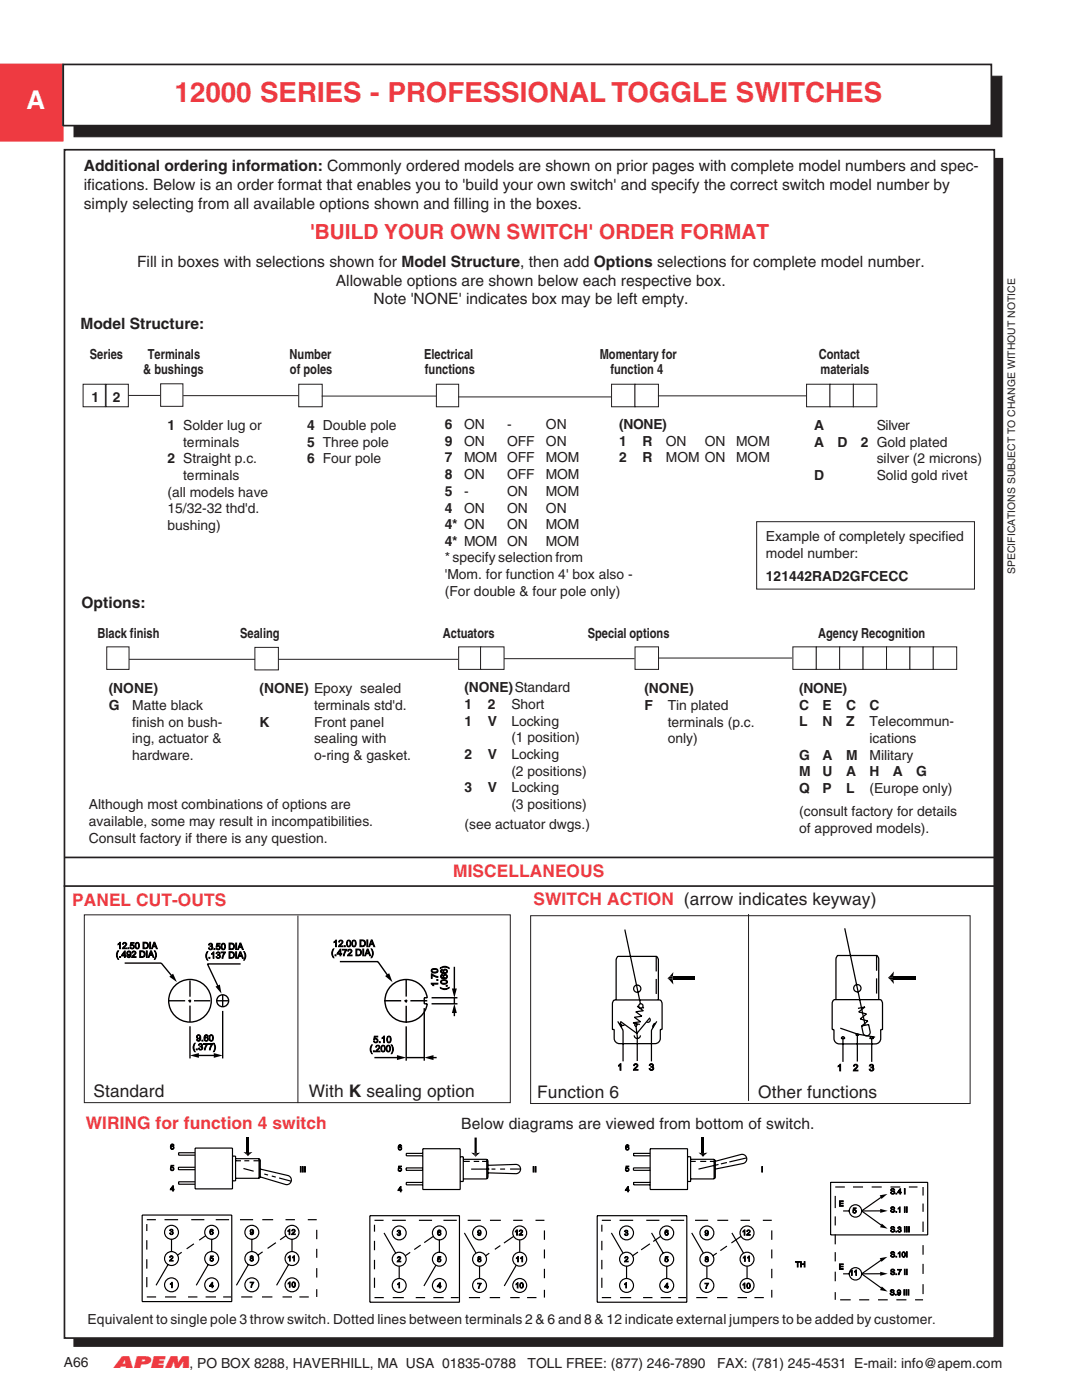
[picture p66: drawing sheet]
<svg xmlns="http://www.w3.org/2000/svg" width="216mm" height="279mm" viewBox="0 0 216 279" stroke-linecap="round" stroke-linejoin="round" font-family="sans-serif">
<defs><g id="words">
<text font-size="5.5" fill="#ee3a41" x="34.8" y="20.4">12000 SERIES - PROFESSIONAL TOGGLE SWITCHES</text>
<text font-size="5.2" fill="#fff" x="5.3" y="21.9">A</text>
<text font-size="4.1" fill="#ee3a41" x="61.9" y="47.6">'BUILD YOUR OWN SWITCH' ORDER FORMAT</text>
<g font-size="3.5" fill="#ee3a41">
<text x="90.4" y="175">MISCELLANEOUS</text>
<text x="14.4" y="180.9">PANEL CUT-OUTS</text>
<text x="106.4" y="180.7">SWITCH ACTION (arrow indicates keyway)</text>
<text x="17.1" y="225.4">WIRING for function 4 switch</text>
</g>
<g font-size="3.5" fill="#231f20">
<text x="18.7" y="218.9">Standard</text>
<text x="61.6" y="218.9">With K sealing option</text>
<text x="107.2" y="219.1">Function 6</text>
<text x="151.3" y="219.1">Other functions</text>
</g>
<text font-size="3.2" fill="#ee3a41" x="22.7" y="273">APEM</text>
<g font-size="3.1" fill="#231f20">
<text x="16.7" y="34.2">Additional ordering information: Commonly ordered models are shown on prior pages with complete model numbers and spec-</text>
<text x="16.7" y="37.9">ifications. Below is an order format that enables you to 'build your own switch' and specify the correct switch model number by</text>
<text x="16.7" y="41.7">simply selecting from all available options shown and filling in the boxes.</text>
<text x="27.4" y="53.3">Fill in boxes with selections shown for Model Structure, then add Options selections for complete model number.</text>
<text x="67" y="57">Allowable options are shown below each respective box.</text>
<text x="16.1" y="65.7">Model Structure:</text>
<text x="74.5" y="60.7">Note 'NONE' indicates box may be left empty.</text>
<text x="16.3" y="121.3">Options:</text>
<text x="92" y="225.3">Below diagrams are viewed from bottom of switch.</text>
</g>
<g font-size="2.8" fill="#231f20">
<text x="17.9" y="71.6">Series</text>
<text x="29.5" y="71.6">Terminals</text>
<text x="57.8" y="71.6">Number</text>
<text x="84.6" y="71.6">Electrical</text>
<text x="119.7" y="71.6">Momentary for</text>
<text x="163.4" y="71.6">Contact</text>
<text x="28.6" y="74.7">&amp; bushings</text>
<text x="57.9" y="74.7">of poles</text>
<text x="84.8" y="74.7">functions</text>
<text x="121.8" y="74.7">function 4</text>
<text x="163.7" y="74.7">materials</text>
<text x="18.3" y="80.2">1</text>
<text x="22.5" y="80.1">2</text>
<text x="33.4" y="85.8">1 Solder lug or</text>
<text x="36.5" y="89.2">terminals</text>
<text x="61.3" y="85.8">4 Double pole</text>
<text x="61.3" y="89.2">5 Three pole</text>
<text x="88.7" y="85.7">6</text>
<text x="88.7" y="89">9</text>
<text x="92.6" y="85.7">ON</text>
<text x="92.6" y="89">ON</text>
<text x="101.2" y="85.7">-</text>
<text x="101.2" y="89">OFF</text>
<text x="108.9" y="85.7">ON</text>
<text x="108.9" y="89">ON</text>
<text x="123.5" y="85.7">(NONE)</text>
<text x="123.5" y="89">1</text>
<text x="128.2" y="89">R</text>
<text x="132.9" y="89">ON</text>
<text x="140.6" y="89">ON</text>
<text x="146.9" y="89">MOM</text>
<text x="162.5" y="85.8">A</text>
<text x="162.5" y="89.2">A</text>
<text x="167.1" y="89.2">D</text>
<text x="171.8" y="89.2">2 Gold plated</text>
<text x="174.9" y="85.8">Silver</text>
<text x="33.4" y="92.5">2 Straight p.c.</text>
<text x="36.5" y="95.8">terminals</text>
<text x="61.3" y="92.5">6 Four pole</text>
<text x="88.7" y="92.3">7</text>
<text x="88.7" y="95.6">8</text>
<text x="92.6" y="92.3">MOM</text>
<text x="92.6" y="95.6">ON</text>
<text x="101.2" y="92.3">OFF</text>
<text x="101.2" y="95.6">OFF</text>
<text x="108.9" y="92.3">MOM</text>
<text x="108.9" y="95.6">MOM</text>
<text x="123.5" y="92.3">2</text>
<text x="128.2" y="92.3">R</text>
<text x="132.9" y="92.3">MOM ON</text>
<text x="146.9" y="92.3">MOM</text>
<text x="162.5" y="95.8">D</text>
<text x="174.9" y="92.5">silver (2 microns)</text>
<text x="174.9" y="95.8">Solid gold rivet</text>
<text x="33.4" y="99.1">(all models have</text>
<text x="88.7" y="98.9">5</text>
<text x="92.6" y="98.9">-</text>
<text x="101.2" y="98.9">ON</text>
<text x="108.9" y="98.9">MOM</text>
<text x="33.4" y="102.4">15/32-32 thd'd.</text>
<text x="33.4" y="105.8">bushing)</text>
<text x="88.7" y="102.3">4</text>
<text x="88.7" y="105.6">4* ON</text>
<text x="92.6" y="102.3">ON</text>
<text x="101.2" y="102.3">ON</text>
<text x="101.2" y="105.6">ON</text>
<text x="108.9" y="102.3">ON</text>
<text x="108.9" y="105.6">MOM</text>
<text x="152.8" y="108">Example of completely specified</text>
<text x="88.7" y="108.9">4* MOM</text>
<text x="88.7" y="112.2">* specify selection from</text>
<text x="101.2" y="108.9">ON</text>
<text x="108.9" y="108.9">MOM</text>
<text x="152.8" y="111.3">model number:</text>
<text x="88.7" y="115.5">'Mom. for function 4' box also -</text>
<text x="88.7" y="118.9">(For double &amp; four pole only)</text>
<text x="152.8" y="116">121442RAD2GFCECC</text>
<text x="19.4" y="127.3">Black finish</text>
<text x="47.9" y="127.3">Sealing</text>
<text x="88.4" y="127.3">Actuators</text>
<text x="117.3" y="127.3">Special options</text>
<text x="163.3" y="127.3">Agency Recognition</text>
<text x="21.7" y="138.4">(NONE)</text>
<text x="21.7" y="141.7">G</text>
<text x="26.4" y="141.7">Matte black</text>
<text x="51.8" y="138.4">(NONE) Epoxy sealed</text>
<text x="62.7" y="141.7">terminals std'd.</text>
<text x="92.7" y="138.2">(NONE)Standard</text>
<text x="92.7" y="141.5">1</text>
<text x="97.3" y="141.5">2</text>
<text x="102" y="141.5">Short</text>
<text x="128.6" y="138.4">(NONE)</text>
<text x="128.6" y="141.7">F</text>
<text x="133.2" y="141.7">Tin plated</text>
<text x="159.5" y="138.3">(NONE)</text>
<text x="159.5" y="141.7">C</text>
<text x="164.1" y="141.7">E</text>
<text x="168.8" y="141.7">C</text>
<text x="173.5" y="141.7">C</text>
<text x="26.4" y="145">finish on bush-</text>
<text x="26.4" y="148.3">ing, actuator &amp;</text>
<text x="51.8" y="145">K</text>
<text x="62.7" y="145">Front panel</text>
<text x="62.7" y="148.3">sealing with</text>
<text x="92.7" y="144.8">1</text>
<text x="97.3" y="144.8">V</text>
<text x="102" y="144.8">Locking</text>
<text x="102" y="148.1">(1 position)</text>
<text x="133.2" y="145">terminals (p.c.</text>
<text x="133.2" y="148.3">only)</text>
<text x="159.5" y="145">L</text>
<text x="164.1" y="145">N</text>
<text x="168.8" y="145">Z</text>
<text x="173.5" y="145">Telecommun-</text>
<text x="173.5" y="148.3">ications</text>
<text x="26.4" y="151.6">hardware.</text>
<text x="62.7" y="151.6">o-ring &amp; gasket.</text>
<text x="92.7" y="151.5">2</text>
<text x="97.3" y="151.5">V</text>
<text x="102" y="151.5">Locking</text>
<text x="102" y="154.8">(2 positions)</text>
<text x="159.5" y="151.6">G</text>
<text x="159.5" y="154.9">M</text>
<text x="164.1" y="151.6">A</text>
<text x="164.1" y="154.9">U</text>
<text x="168.8" y="151.6">M</text>
<text x="168.8" y="154.9">A</text>
<text x="173.5" y="151.6">Military</text>
<text x="173.5" y="154.9">H</text>
<text x="178.1" y="154.9">A</text>
<text x="182.8" y="154.9">G</text>
<text x="17.7" y="161.6">Although most combinations of options are</text>
<text x="92.7" y="158.1">3</text>
<text x="97.3" y="158.1">V</text>
<text x="102" y="158.1">Locking</text>
<text x="102" y="161.4">(3 positions)</text>
<text x="159.5" y="158.3">Q</text>
<text x="164.1" y="158.3">P</text>
<text x="168.8" y="158.3">L</text>
<text x="173.5" y="158.3">(Europe only)</text>
<text x="17.7" y="164.9">available, some may result in incompatibilities.</text>
<text x="92.7" y="165.4">(see actuator dwgs.)</text>
<text x="159.5" y="163">(consult factory for details</text>
<text x="159.5" y="166.3">of approved models).</text>
<text x="17.7" y="168.2">Consult factory if there is any question.</text>
<text x="17.4" y="264.3">Equivalent to single pole 3 throw switch. Dotted lines between terminals 2 &amp; 6 and 8 &amp; 12 indicate external jumpers to be added by customer.</text>
<text x="12.8" y="272.9">A66</text>
<text x="37.8" y="273">, PO BOX 8288, HAVERHILL, MA USA 01835-0788</text>
<text x="105.3" y="273">TOLL FREE: (877) 246-7890</text>
<text x="143.1" y="273">FAX: (781) 245-4531 E-mail: info@apem.com</text>
</g>
<text font-size="2.1" fill="#231f20" x="202.6" y="114.5" transform="rotate(-90 202.6 114.5)">SPECIFICATIONS SUBJECT TO CHANGE WITHOUT NOTICE</text>
<g font-size="1.9">
<text x="66.1" y="190.8">(.472 DIA)</text>
<text x="66.4" y="188.9">12.00 DIA</text>
<text x="87.4" y="196.9" transform="rotate(-90 87.4 196.9)">1.70</text>
<text x="89.2" y="197.6" transform="rotate(-90 89.2 197.6)">(.066)</text>
<text x="73.7" y="209.9">(.200)</text>
<text x="74.5" y="208.1">5.10</text>
<text x="123.2" y="213.6">1</text>
<text x="126.4" y="213.6">2</text>
<text x="129.5" y="213.6">3</text>
<text x="167.1" y="213.7">1</text>
<text x="170.2" y="213.7">2</text>
<text x="173.4" y="213.7">3</text>
</g>
<g font-size="1.8">
<text x="23.1" y="191.1">(.492 DIA)</text>
<text x="23.4" y="189.3">12.50 DIA</text>
<text x="40.9" y="191.3">(.137 DIA)</text>
<text x="41.5" y="189.5">3.50 DIA</text>
<text x="38.4" y="209.5">(.377)</text>
<text x="39.1" y="207.8">9.60</text>
</g>
<g font-size="1.5">
<text x="33.9" y="233.6">5</text>
<text x="33.9" y="229.4">6</text>
<text x="59.8" y="233.9">III</text>
<text x="79.4" y="233.8">5</text>
<text x="79.4" y="229.5">6</text>
<text x="106.3" y="233.9">II</text>
<text x="124.7" y="233.8">5</text>
<text x="124.7" y="229.5">6</text>
<text x="151.9" y="233.9">I</text>
<text x="33.9" y="237.7">4</text>
<text x="79.4" y="237.9">4</text>
<text x="124.7" y="237.9">4</text>
<text x="177.6" y="238.3">S.4 I</text>
<text x="167.4" y="240.7">E</text>
<text x="170.1" y="242.1">5</text>
<text x="177.6" y="241.9">S.1 II</text>
<text x="177.6" y="245.9">S.3 III</text>
<text x="33.8" y="251.7">2</text>
<text x="33.8" y="246.4">3</text>
<text x="41.8" y="246.4">6</text>
<text x="41.8" y="251.7">5</text>
<text x="49.8" y="251.7">8</text>
<text x="49.8" y="246.4">9</text>
<text x="57.3" y="246.4">12</text>
<text x="57.4" y="251.7">11</text>
<text x="79.2" y="246.6">3</text>
<text x="79.2" y="251.8">2</text>
<text x="87.2" y="251.8">5</text>
<text x="87.2" y="246.5">6</text>
<text x="95.2" y="246.5">9</text>
<text x="95.2" y="251.8">8</text>
<text x="102.7" y="246.5">12</text>
<text x="102.9" y="251.8">11</text>
<text x="124.5" y="246.6">3</text>
<text x="124.6" y="251.8">2</text>
<text x="132.6" y="246.5">6</text>
<text x="132.6" y="251.8">5</text>
<text x="140.6" y="246.6">9</text>
<text x="140.6" y="251.8">8</text>
<text x="148.1" y="246.5">12</text>
<text x="148.2" y="251.7">11</text>
<text x="177.6" y="250.9">S.10I</text>
<text x="33.8" y="257">1</text>
<text x="41.8" y="257">4</text>
<text x="49.8" y="256.9">7</text>
<text x="57.3" y="256.9">10</text>
<text x="79.2" y="257">1</text>
<text x="87.2" y="257.1">4</text>
<text x="95.2" y="257.1">7</text>
<text x="102.8" y="257.1">10</text>
<text x="124.5" y="257">1</text>
<text x="132.6" y="257.1">4</text>
<text x="140.6" y="257.1">7</text>
<text x="148.1" y="257.1">10</text>
<text x="158.7" y="252.9">TH</text>
<text x="167.4" y="253.3">E</text>
<text x="169.5" y="254.5">11</text>
<text x="177.6" y="254.4">S.7 II</text>
<text x="177.5" y="258.5">S.9 III</text>
</g>
</g></defs>
<path d="M-.1 12.9h12.6v15.2h-12.6z" fill-rule="evenodd" fill="#ee3a41" stroke="#ee3a41" stroke-width=".34"/>
<path d="M14.8 31.7h185.2v236.9h-185.2z" fill-rule="evenodd" fill="#231f20" stroke="#231f20" stroke-width=".34"/>
<path d="M12.9 29.9h185.5v237.1h-185.5z" fill-rule="evenodd" fill="#fff" stroke="#231f20" stroke-width=".34"/>
<g fill="#fff" stroke="#231f20" stroke-width=".2">
<path d="M16.6 76.7h4.4v4.5h-4.4z" fill-rule="evenodd"/>
<path d="M59.6 76.7h4.7v4.5h-4.7z" fill-rule="evenodd"/>
</g>
<path d="M64.2 79h22.9" fill="none" stroke="#231f20" stroke-width=".2"/>
<path d="M87.1 76.7h4.4v4.5h-4.4z" fill-rule="evenodd" fill="#fff" stroke="#231f20" stroke-width=".2"/>
<path d="M14.8 15.2h185.1v12.1h-185.1z" fill-rule="evenodd" fill="#231f20" stroke="#231f20" stroke-width=".2"/>
<path d="M12.6 12.9h185.2v12.2h-185.2z" fill-rule="evenodd" fill="#fff" stroke="#231f20" stroke-width=".34"/>
<g fill="#fff" stroke="#231f20" stroke-width=".2">
<path d="M32.1 76.6h4.4v4.5h-4.4z" fill-rule="evenodd"/>
<path d="M160.9 76.7h4.7v4.5h-4.7z" fill-rule="evenodd"/>
<path d="M165.6 76.7h4.7v4.5h-4.7z" fill-rule="evenodd"/>
<path d="M170.3 76.7h4.7v4.5h-4.7z" fill-rule="evenodd"/>
</g>
<path d="M25.5 78.9h6.5M36.5 79h23M91.4 79.2h30.5" fill="none" stroke="#231f20" stroke-width=".2"/>
<path d="M50.9 129.2h4.6v4.5h-4.6z" fill-rule="evenodd" fill="#fff" stroke="#231f20" stroke-width=".2"/>
<path d="M25.7 131.6h25.2M55.6 131.6h35.8" fill="none" stroke="#231f20" stroke-width=".2"/>
<g fill="#fff" stroke="#231f20" stroke-width=".2">
<path d="M91.5 129.1h4.5v4.5h-4.5z" fill-rule="evenodd"/>
<path d="M21.3 129.1h4.4v4.5h-4.4z" fill-rule="evenodd"/>
<path d="M126.7 129.1h4.7v4.5h-4.7z" fill-rule="evenodd"/>
<path d="M176.9 129.1h4.7v4.5h-4.7z" fill-rule="evenodd"/>
</g>
<path d="M100.6 131.5h26" fill="none" stroke="#231f20" stroke-width=".2"/>
<g fill="#fff" stroke="#231f20" stroke-width=".2">
<path d="M158.2 129.1h4.7v4.5h-4.7z" fill-rule="evenodd"/>
<path d="M162.9 129.1h4.7v4.5h-4.7z" fill-rule="evenodd"/>
<path d="M95.9 129.1h4.7v4.5h-4.7z" fill-rule="evenodd"/>
<path d="M167.5 129.1h4.7v4.5h-4.7z" fill-rule="evenodd"/>
<path d="M172.2 129.1h4.7v4.5h-4.7z" fill-rule="evenodd"/>
<path d="M151 104.1h43.4v13.5h-43.4z" fill-rule="evenodd"/>
<path d="M181.6 129.1h4.6v4.5h-4.6z" fill-rule="evenodd"/>
<path d="M186.2 129.1h4.7v4.5h-4.7z" fill-rule="evenodd"/>
</g>
<path d="M131.5 131.3h26.5" fill="none" stroke="#231f20" stroke-width=".2"/>
<g fill="#fff" stroke="#231f20" stroke-width=".2">
<path d="M21.2 76.7h4.4v4.5h-4.4z" fill-rule="evenodd"/>
<path d="M122 76.7h4.7v4.5h-4.7z" fill-rule="evenodd"/>
<path d="M126.7 76.7h4.7v4.5h-4.7z" fill-rule="evenodd"/>
</g>
<path d="M131.3 79h29.5" fill="none" stroke="#231f20" stroke-width=".2"/>
<path d="M12.7 176.8h186.4" fill="none" stroke="#231f20" stroke-width=".34"/>
<path d="M16.8 182.6h85v37.5h-85z" fill-rule="evenodd" fill="#fff" stroke="#231f20" stroke-width=".2"/>
<path d="M59.4 182.7v37.4" fill="none" stroke="#231f20" stroke-width=".2"/>
<path d="M105.9 182.7h87.7v37.5h-87.7z" fill-rule="evenodd" fill="#fff" stroke="#231f20" stroke-width=".2"/>
<path d="M12.8 171.1h186.2" fill="none" stroke="#231f20" stroke-width=".34"/>
<path d="M149.4 182.4v37.3" fill="none" stroke="#231f20" stroke-width=".2"/>
<g fill="none" stroke="#000" stroke-width=".28">
<path d="M67.8 191.9h7.6l2.2 3.1M76.6 199.7h3.5M78.3 196.5a4.2 4.2 0 0 1 6.9 2.6h-.5v1.2h.5a4.2 4.2 0 0 1-6.2 3.1 4.2 4.2 0 0 1-.7-6.9zM80.7 199.7h.6M81.1 195.5v3.4M81.1 199.5v.6M81.9 199.7h3.4M86.1 199.1h5.2M90.7 192.9v5M90.7 199.1v1.2M74.7 211.1h5.1M81.1 200.7v3.4"/>
<path d="M81.1 204.8v6.9M81.1 211.1h3.6M84.7 201.2v10.5M85.9 211.1h1.2M86.1 200.3h5.2M90.7 201.6v1.2"/>
</g>
<g fill="#000">
<path d="M33.8 194.9l.7-.6 .8 1.7zM43 196.9l.9-.4 .3 1.8zM76.8 194.8l.9-.6 .6 1.8zM90.2 197.3h1l-.5 1.8zM133.2 195.2l.4-.3h.6v.3zM134.4 194l-.2 .9h-.6zM133.2 195.2h1v.4h-.6zM133.6 195.6h.6l.2 .9zM134.2 194.9h4.4v.7h-4.4zM177.2 195.1l.4-.3h.6v.3zM178.4 193.9l-.2 .9h-.6zM177.2 195.1h1v.3l-.6 .1z"/>
<path d="M177.6 195.5l.6-.1 .2 1zM178.2 194.8h4.4v.6h-4.4zM37.9 210.6l1.8-.4v.9zM42.7 210.2l1.7 .4-1.7 .5zM79.2 210.6l1.9 .5-1.9 .5zM84.7 211.1l1.8-.5v1zM90.7 200.3l.5 1.9h-1zM48.6 229.9l.7 .1-.1 .5zM49.5 230h.2v.5l-.2 .3zM49.3 230h.2v.8l-.3-.3zM49.7 230l.7-.1-.7 .6zM94 230l.7 .1v.5z"/>
<path d="M94.9 230.1h.2l.1 .5-.3 .3zM94.7 230.1h.2v.8l-.2-.3zM95.1 230.1l.7-.1-.6 .6zM139.4 230l.7 .1-.1 .5zM140.3 230.1h.2v.5l-.2 .3zM140.1 230.1h.2v.8l-.3-.3zM140.5 230.1l.7-.1-.7 .6zM175.5 238.6l1.6-.3-1.2 1zM176 256.7l1.1 1.1-1.5-.3zM176 244.2l1.1 1-1.5-.3zM175.6 241.3l1.5 .4-1.5 .4zM175.6 253.8l1.5 .4-1.5 .4z"/>
<path d="M175.5 251.1l1.6-.3-1.2 1z"/>
</g>
<path d="M130.9 190.9v8.7M174.9 190.7v8.8" fill="none" stroke="#000" stroke-width=".25" stroke-dasharray="3 1.5" stroke-linecap="butt"/>
<g fill="none" stroke="#000" stroke-width=".25">
<path d="M122.6 199.6h9.2l.3 .8v5.1h-.3v1.7a1.06 1.06 0 0 1-1.1 1.1h-7.1a1.06 1.06 0 0 1-1-1.1v-1.7h-.4v-5.1zM122.9 199.6v-8.2l.3-.5h7.9l.3 .5v8.2M124.7 185.5l3.1 14.8M166.4 199.5h9.3l.4 .8v5.2h-.4v1.8a1.08 1.08 0 0 1-1 1h-7.2a1.08 1.08 0 0 1-1.1-1v-1.8h-.4v-5.2zM166.8 199.5v-8.3l.3-.5h7.9l.3 .5v8.3M168.6 185.3l4 19.3M123.3 203.8l1 1.8v6.2M123.5 204.3l.3-.1 .3 .6-.1 .2M123.9 203.9l-.1 .2a.45 .45 0 0 0 .3 .5 .45 .45 0 0 0 .5-.1M126.5 206.6a.63 .63 0 0 0 .7 .6 .63 .63 0 0 0 .6-.6M126.9 204.8l.3 2.4M127.2 207.2v4.6"/>
<path d="M127.5 200.9l-.4-.1 1.3 .9-1.5 .2 1.2 .9-1.5 .2 1.2 .9-1.5 .2 1.4 .4M128.2 201.1l.3 .1M129.6 203.2a.45 .45 0 0 1 0 .7 .45 .45 0 0 1-.6 0M129.7 203.1l-2.6 3.1-3.3-2.4M130.8 204.3l-.3-.1-.3 .6 .1 .2M131.1 203.8l-1.1 1.8v6.2M167.7 205.2l3.4 1.2 3.5 .6M168 206.9h.4l.2 .4h-.8zM168.2 207.3v4.6M170.8 206.4h.5v.2h-.5zM171.1 206.6v5.3M171.2 201.2l1.4-.2-1.3 .9 1.6 .5-1.3 1 1.6 .4-1.3 1"/>
<path d="M171.9 204.8l1.4-.3 .3 1.4a.72 .72 0 0 1-.5 .8 .72 .72 0 0 1-.9-.5zM173.8 206.9h.3l.2 .4h-.8zM173.9 207.3v4.6"/>
<circle cx="127.2" cy="197.3" r=".72"/>
<circle cx="171.1" cy="197.2" r=".73"/>
<circle cx="126.9" cy="204.5" r=".23"/>
<circle cx="127.9" cy="200.8" r=".43"/>
</g>
<g fill="none" stroke="#000" stroke-width=".27">
<path d="M24.9 192.2h7.3l2.3 2.9M33.7 199.7h3.2M37.5 199.7h.6M37.9 195.7v3.2M37.9 199.5v.6M38.7 199.7h3.3M48 192.4h-6.6l2.3 4.8M37.9 200.7v3.3M37.9 204.8v6.4M39.1 210.6h4.1M44.4 201.7v9.5"/>
<circle cx="37.9" cy="199.7" r="4.3"/>
<circle cx="44.4" cy="199.7" r="1.19"/>
</g>
<path d="M43.2 199.7h2.4M44.4 198.5v2.4" fill="none" stroke="#000" stroke-width=".27" stroke-dasharray="5.6 2.8" stroke-linecap="butt"/>
<g fill="none" stroke="#000" stroke-width=".23">
<path d="M38.9 229.1h7.5v8.2h-7.5zM38.9 235.9h-3.3v.4h3.3M38.9 230.1h-3.3v.4h3.3M38.9 233h-3.3v.4h3.3M46.4 230.7h.6v5h-.6M47 231.7h1.1M47 235.2h4.7M48.6 233.2l2 .5M49.7 231.7h-.9M50.6 231.7h1.3M51.7 231.2v4M51.7 231.2l.2 .3v3.4"/>
<path d="M51.7 231.2h-4.7M51.9 233.3l5.5 1.3a.93 .93 0 0 1 .7 1.1 .93 .93 0 0 1-1.2 .7l-5-1.5M51.9 234.9l-.2 .3M52.7 234.3l.8 .2M54.2 234.7l.8 .2M55.7 235.1l2.4 .6M84.4 229.3h7.4v8.1h-7.4zM84.4 233.1h-3.4v.5h3.4M84.4 230.2h-3.3v.5h3.3M84.4 236h-3.3v.5h3.3M91.8 230.9h.6v4.9h-.6M92.4 231.8h1.3"/>
<path d="M92.4 231.4h4.7M92.4 235.3h4.7M94.5 231.8h1.1M96.2 231.8h1.2M97.1 231.4l.3 .2v3.4l-.3 .3M97.1 231.4v3.9M97.4 232.6l5.5-.2a.93 .93 0 0 1 1 .9 .93 .93 0 0 1-1 .9l-5.5-.1M97.7 233.3h-3.7M98.9 233.3h-.8M100.8 233.3h-1M103.9 233.3h-2.1M129.7 229.3h7.5v8.1h-7.5z"/>
<path d="M129.7 236h-3.3v.5h3.3M129.7 230.2h-3.3v.5h3.3M129.7 233.1h-3.3v.5h3.3M137.2 230.9h.6v4.9h-.6M137.8 231.8h1M137.8 235.3h4.7M137.8 231.4h4.7M139.7 231.8h1.2M141.7 231.8h1M142.4 231.8l5.4-1.4a.93 .93 0 0 1 1.2 .7 .93 .93 0 0 1-.8 1.1l-5.5 1.1M142.5 231.4v3.9M142.5 231.4l.2 .2v3.4l-.2 .3"/>
<path d="M143.4 232.4l-4 .9M145 232l-1.2 .3M149 231.1l-3.5 .8M165.7 236h19.4v10.5h-19.4zM166.7 238.7v2.4M166.7 236.9h1.9M170.2 236.9h2M173.9 236.9h2M176.2 238.7l-4.3 3M179.6 236.9h-1.9M181.4 236.9h1.7M184.2 236.9v1.7"/>
<path d="M28.4 242.5h17.8v17.3h-17.8zM29.3 243.4h1.8M29.3 258.8h1.8M29.3 244.3v1.4M29.3 247.5v1.9M29.3 251.3v1.9M29.3 254.9v2M32.8 243.4h2.7M32.9 258.8h2.2M33.5 252.4l-2.4 4.1M34.2 247.3v2.5M36.3 249.9l-.9 .6"/>
<path d="M37.5 258.8h1.9M38.2 243.4h2.6M38.7 248.2l-1.5 1M41 258.8h2.1M41 246.6l-1.3 .9M41.5 252.4l-2.3 4.1M42.2 247.3v2.5M43 243.4h2.7M44.5 258.8h1.6M48.1 258.8h2.3M49.6 252.4l-2.4 4.1M50.3 247.3v2.5"/>
<path d="M50.5 243.4h-2.6M52.3 258.8h2.1M52.3 243.4h2.2M52.4 249.8l-.9 .7M55.1 248l-1.7 1.2M56.4 258.8h1.9M57 243.4h1.8M57.1 246.6l-1.2 .8M57.6 252.4l-2.4 4.1M58.3 247.3v2.5M59.7 258.8h1.9M61.4 243.4h1.8"/>
<path d="M63.2 245.4v1.9M63.2 249.2v1.8M63.2 253.1v1.9M63.2 257.3v1.5M73.8 242.6h17.9v17.3h-17.9zM74.7 243.5h1.8M74.7 244.4v1.4M74.7 247.6v1.9M74.7 251.4v1.9M74.7 259h1.9M74.7 255v2M76.6 246.1l2.4 4"/>
<path d="M78.4 259h2.2M79.7 252.7v2.5M81 243.5h-2.7M81.9 249.9l-1 .7M83 259h1.8M83.6 243.5h2.6M83.9 248.5l-1.2 .9M86.5 259h2M86.5 246.7l-1.8 1.3M87 252.5l-2.4 4.1M87.7 247.4v2.5M88.5 243.5h2.6"/>
<path d="M90 259h1.5M92.7 246.1l2.3 4M93.3 243.5h2.6M93.6 259h2.2M95.7 252.7v2.5M97.6 250.1l-.7 .5M97.7 259h2.1M97.8 243.5h2.1M99.8 248.6l-1.1 .7M101.8 259h1.9M102.5 246.7l-1.9 1.4M103 252.5l-2.4 4.1"/>
<path d="M103.7 247.4v2.5M104.3 243.5h-1.9M105.2 259h1.8M106.9 243.5h1.7M108.6 245.6v1.8M108.6 249.4v1.7M108.6 253.2v1.9M108.6 257.4v1.6M119.2 242.6h17.8v17.3h-17.8zM120.1 243.5h1.8M120.1 259h1.8M120.1 244.4v1.4"/>
<path d="M120.1 247.6v1.9M120.1 251.4v1.9M120.1 255v2M122 246.1l2.3 4M123.7 259h2.2M125 252.7v2.5M126.3 243.5h-2.7M127.3 249.9l-1.1 .7M128.3 259h1.9M129 243.5h2.6M129.7 248.2l-1.8 1.2M130 246.1l2.3 4"/>
<path d="M131.8 259h2.1M131.8 246.7l-1.5 1.1M133 252.7v2.5M133.8 243.5h2.7M135.3 259h1.6M138 246.1l2.4 4M138.7 243.5h2.6M141.1 252.7v2.5M141.2 259h-2.3M143 250.1l-.7 .5M143.1 259h2.1M143.1 243.5h2.2"/>
<path d="M145.1 248.7l-1.4 .9M146 246.1l2.4 4M147.2 259h1.9M147.9 246.7l-2 1.4M149.1 252.7v2.5M149.6 243.5h-1.8M150.5 259h1.9M152.2 243.5h1.8M154 245.6v1.8M154 249.4v1.7M154 253.2v1.9M154 257.4v1.6"/>
<path d="M166.7 242.8v1.8M166.7 246.4v1.9M166.7 249.9v1.8M166.7 253.8v1.9M166.7 257.9v1.5M167.6 259.4h2.1M168.2 241.7h1.3M168.2 254.2h1.3M171.4 259.4h2M171.8 254.2h.1M171.8 241.7h.1M171.9 241.7l4.3 3.1"/>
<path d="M171.9 254.2l4.3 3.1M175.2 259.4h1.9M176.1 241.7h-4.2M176.1 254.2h-4.2M176.2 251.3l-4.3 2.9M178.9 259.4h2M182.6 259.4h1.6M184.2 240.2v1.6M184.2 243.8v2.1M184.2 248.5v1.9M184.2 252.2v2M184.2 256.3v2"/>
<circle cx="34.2" cy="251.2" r="1.39"/>
<circle cx="34.2" cy="245.9" r="1.39"/>
<circle cx="34.2" cy="256.4" r="1.39"/>
<circle cx="42.2" cy="245.9" r="1.39"/>
<circle cx="42.2" cy="251.2" r="1.39"/>
<circle cx="42.2" cy="256.4" r="1.39"/>
<circle cx="50.3" cy="245.9" r="1.39"/>
<circle cx="50.3" cy="251.2" r="1.39"/>
<circle cx="50.3" cy="256.4" r="1.39"/>
<circle cx="58.3" cy="245.9" r="1.39"/>
<circle cx="58.3" cy="251.2" r="1.39"/>
<circle cx="58.3" cy="256.4" r="1.39"/>
<circle cx="79.7" cy="246.1" r="1.39"/>
<circle cx="79.7" cy="251.3" r="1.39"/>
<circle cx="79.7" cy="256.5" r="1.39"/>
<circle cx="87.7" cy="246.1" r="1.39"/>
<circle cx="87.7" cy="256.5" r="1.39"/>
<circle cx="87.7" cy="251.3" r="1.39"/>
<circle cx="95.7" cy="246.1" r="1.39"/>
<circle cx="95.7" cy="251.3" r="1.39"/>
<circle cx="95.7" cy="256.5" r="1.39"/>
<circle cx="103.7" cy="246.1" r="1.39"/>
<circle cx="103.7" cy="251.3" r="1.39"/>
<circle cx="103.7" cy="256.5" r="1.39"/>
<circle cx="125" cy="246.1" r="1.39"/>
<circle cx="125" cy="251.3" r="1.39"/>
<circle cx="125" cy="256.5" r="1.39"/>
<circle cx="133" cy="246.1" r="1.39"/>
<circle cx="133" cy="251.3" r="1.39"/>
<circle cx="133" cy="256.5" r="1.39"/>
<circle cx="141.1" cy="251.3" r="1.39"/>
<circle cx="141.1" cy="246.1" r="1.39"/>
<circle cx="141.1" cy="256.5" r="1.39"/>
<circle cx="149.1" cy="246.1" r="1.39"/>
<circle cx="149.1" cy="251.3" r="1.39"/>
<circle cx="149.1" cy="256.5" r="1.39"/>
<circle cx="170.7" cy="241.7" r="1.23"/>
<circle cx="170.7" cy="254.2" r="1.23"/>
</g>
<path d="M49.5 226.9v3.1M94.9 227v3.1M140.3 227v3.1" fill="none" stroke="#000" stroke-width=".44"/>
<use href="#words"/>
</svg>
